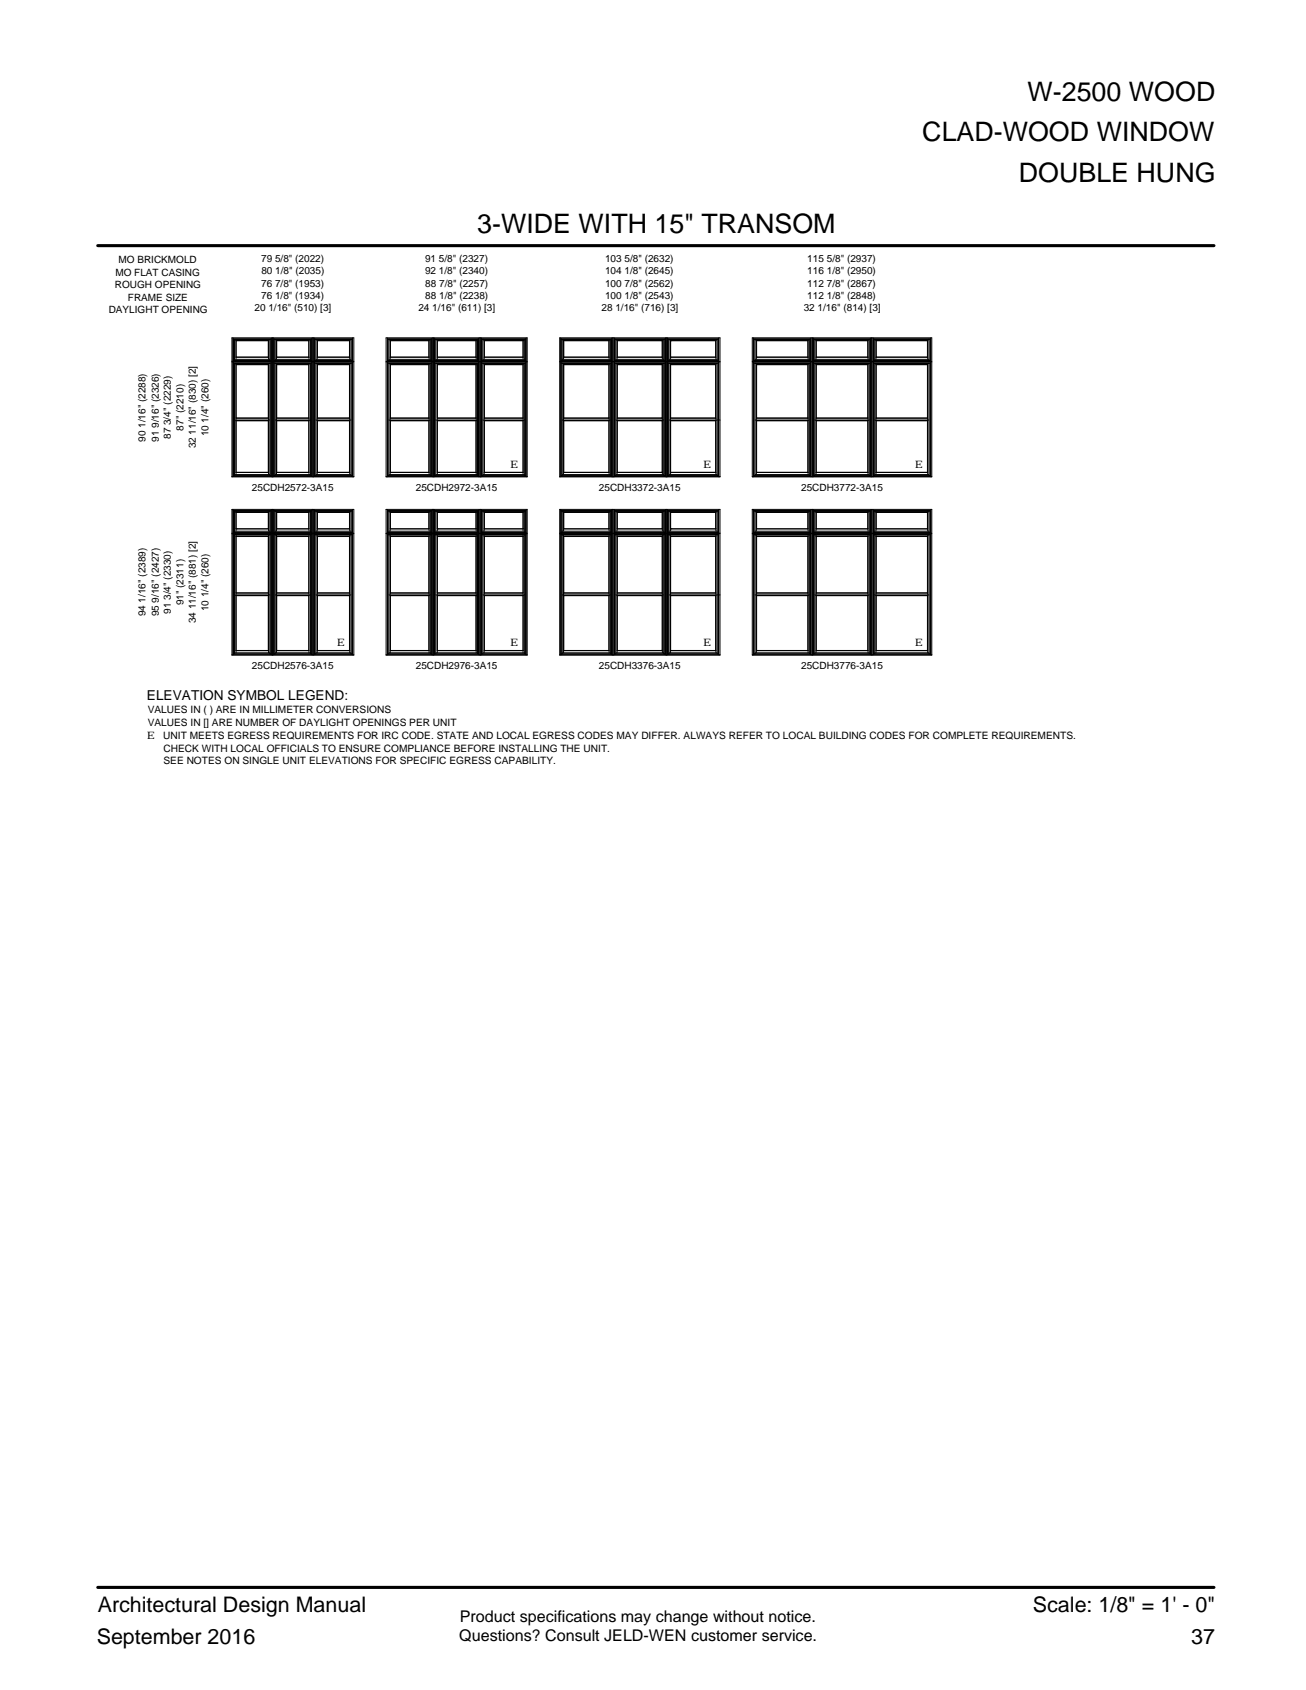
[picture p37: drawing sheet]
<svg xmlns="http://www.w3.org/2000/svg" width="216mm" height="279mm" viewBox="0 0 216 279" stroke-linecap="round" stroke-linejoin="round" font-family="sans-serif">
<defs><g id="words">
<g font-size="4.4">
<text x="169.9" y="16.7">W-2500 WOOD</text>
<text x="152.5" y="23.3">CLAD-WOOD WINDOW</text>
<text x="168.4" y="30.1">DOUBLE HUNG</text>
<text x="78.9" y="38.5">3-WIDE WITH 15&quot; TRANSOM</text>
</g>
<g font-size="3.5">
<text x="16.2" y="266.5">Architectural Design Manual</text>
<text x="170.8" y="266.5">Scale: 1/8&quot; = 1' - 0&quot;</text>
<text x="16" y="271.8">September 2016</text>
<text x="196.9" y="271.8">37</text>
</g>
<g font-size="2.7">
<text x="76" y="268.2">Product specifications may change without notice.</text>
<text x="75.9" y="271.4">Questions? Consult JELD-WEN customer service.</text>
</g>
<text font-size="2.3" x="24.3" y="115.8">ELEVATION SYMBOL LEGEND:</text>
<g font-size="1.7">
<text x="19" y="47.7">ROUGH OPENING</text>
<text x="19.1" y="45.6">MO FLAT CASING</text>
<text x="19.6" y="43.5">MO BRICKMOLD</text>
<text x="43.2" y="47.4">76 7/8&quot; (1953)</text>
<text x="43.2" y="43.4">79 5/8&quot; (2022)</text>
<text x="43.2" y="45.3">80 1/8&quot; (2035)</text>
<text x="70.3" y="45.3">92 1/8&quot; (2340)</text>
<text x="70.3" y="43.4">91 5/8&quot; (2327)</text>
<text x="70.3" y="47.4">88 7/8&quot; (2257)</text>
<text x="100" y="47.4">100 7/8&quot; (2562)</text>
<text x="100" y="45.3">104 1/8&quot; (2645)</text>
<text x="100" y="43.4">103 5/8&quot; (2632)</text>
<text x="133.5" y="47.4">112 7/8&quot; (2867)</text>
<text x="133.5" y="45.3">116 1/8&quot; (2950)</text>
<text x="133.5" y="43.4">115 5/8&quot; (2937)</text>
<text x="18" y="51.8">DAYLIGHT OPENING</text>
<text x="21.2" y="49.7">FRAME SIZE</text>
<text x="42.1" y="51.5">20 1/16&quot; (510) [3]</text>
<text x="43.2" y="49.4">76 1/8&quot; (1934)</text>
<text x="69.2" y="51.5">24 1/16&quot; (611) [3]</text>
<text x="70.3" y="49.4">88 1/8&quot; (2238)</text>
<text x="99.4" y="51.5">28 1/16&quot; (716) [3]</text>
<text x="100" y="49.4">100 1/8&quot; (2543)</text>
<text x="132.9" y="51.5">32 1/16&quot; (814) [3]</text>
<text x="133.5" y="49.4">112 1/8&quot; (2848)</text>
<text x="30.3" y="71.2" transform="rotate(-90 30.3 71.2)">87&quot; (2210)</text>
<text x="24.1" y="73" transform="rotate(-90 24.1 73)">90 1/16&quot; (2288)</text>
<text x="26.2" y="73" transform="rotate(-90 26.2 73)">91 9/16&quot; (2326)</text>
<text x="28.3" y="72.6" transform="rotate(-90 28.3 72.6)">87 3/4&quot; (2229)</text>
<text x="32.4" y="74.1" transform="rotate(-90 32.4 74.1)">32 11/16&quot; (830) [2]</text>
<text x="34.4" y="72.2" transform="rotate(-90 34.4 72.2)">10 1/4&quot; (260)</text>
<text x="84.4" y="77.4">E</text>
<text x="116.3" y="77.4">E</text>
<text x="151.3" y="77.4">E</text>
<text x="41.6" y="81.2">25CDH2572-3A15</text>
<text x="68.7" y="81.2">25CDH2972-3A15</text>
<text x="99" y="81.2">25CDH3372-3A15</text>
<text x="132.4" y="81.2">25CDH3772-3A15</text>
<text x="24.1" y="101.9" transform="rotate(-90 24.1 101.9)">94 1/16&quot; (2389)</text>
<text x="26.2" y="101.9" transform="rotate(-90 26.2 101.9)">95 9/16&quot; (2427)</text>
<text x="28.3" y="101.5" transform="rotate(-90 28.3 101.5)">91 3/4&quot; (2330)</text>
<text x="30.3" y="100.1" transform="rotate(-90 30.3 100.1)">91&quot; (2311)</text>
<text x="34.4" y="101.1" transform="rotate(-90 34.4 101.1)">10 1/4&quot; (260)</text>
<text x="32.4" y="103.1" transform="rotate(-90 32.4 103.1)">34 11/16&quot; (881) [2]</text>
<text x="55.7" y="106.8">E</text>
<text x="84.4" y="106.8">E</text>
<text x="116.3" y="106.8">E</text>
<text x="151.3" y="106.8">E</text>
<text x="41.6" y="110.7">25CDH2576-3A15</text>
<text x="68.7" y="110.7">25CDH2976-3A15</text>
<text x="99" y="110.7">25CDH3376-3A15</text>
<text x="132.4" y="110.7">25CDH3776-3A15</text>
<text x="24.4" y="117.9">VALUES IN ( ) ARE IN MILLIMETER CONVERSIONS</text>
<text x="24.4" y="120">VALUES IN [] ARE NUMBER OF DAYLIGHT OPENINGS PER UNIT</text>
<text x="24.3" y="122.2">E</text>
<text x="27" y="122.2">UNIT MEETS EGRESS REQUIREMENTS FOR IRC CODE. STATE AND LOCAL EGRESS CODES MAY DIFFER. ALWAYS REFER TO LOCAL BUILDING CODES FOR COMPLETE REQUIREMENTS.</text>
<text x="27" y="124.3">CHECK WITH LOCAL OFFICIALS TO ENSURE COMPLIANCE BEFORE INSTALLING THE UNIT.</text>
<text x="27" y="126.3">SEE NOTES ON SINGLE UNIT ELEVATIONS FOR SPECIFIC EGRESS CAPABILITY.</text>
</g>
</g></defs>
<g fill="none" stroke="#000" stroke-width=".17">
<path d="M38.3 55.9h20.2v22.9h-20.2zM38.3 59.7h20.2M38.3 59.8h20.2M38.5 55.9v3.8M38.5 59.8v19M38.5 56h6.4M38.6 56v3.7M38.6 59.8l-.1 19M38.6 56.1h6.2M38.6 59.6h6.2M38.6 56.1v3.5M38.8 56.1v3.5"/>
<path d="M38.8 56.2h5.8M38.8 59.4h5.8M39 56.3h.1M39 56.2v3.2M39 56.3h5.4M39 59h5.4M44.4 56.3v2.7M44.4 59l-5.4 .1M44.4 56.2v3.2M44.6 56.1v3.5M44.8 56.1v3.5M44.8 56v3.7"/>
<path d="M44.8 59.8l.1 19M44.9 55.9v3.8M44.9 59.8v19M45 55.9v3.8M45 59.8v19M45.1 55.9v3.8M45.1 59.8v19M45.2 55.9v3.8M45.2 59.8v19M45.2 56h6.4M45.3 56v3.7M45.3 59.8l-.1 19"/>
<path d="M45.3 56.1h6.2M45.3 59.6h6.2M45.3 56.1v3.5M45.5 56.1v3.5M45.5 56.2h5.8M45.5 59.4h5.8M45.7 56.2v3.2M45.7 56.3h5.4M45.7 56.3v2.7M45.7 59h5.3M51 56.3v2.7M51.1 56.2v3.2"/>
<path d="M51.3 56.1v3.5M51.5 56.1v3.5M51.5 56v3.7M51.5 59.8l.1 19M51.6 55.9v3.8M51.6 59.8v19M51.7 55.9v3.8M51.7 59.8v19M51.8 55.9v3.8M51.8 59.8v19M51.9 55.9v3.8M51.9 59.8v19"/>
<path d="M51.9 56h6.4M52 56v3.7M52 59.8l-.1 19M52 56.1h6.2M52 59.6h6.2M52.1 56.1v3.5M52.1 56.1h6.1M52.1 59.6h6.1M52.2 56.1v3.5M52.2 56.2h5.8M52.2 59.4h5.8M52.4 56.2v3.2"/>
<path d="M52.4 56.3h5.4M52.5 56.3v2.7M52.5 59h5.3M57.8 56.3v2.7M57.8 56.2v3.2M58 56.1v3.5M58.2 56.1v3.5M58.2 56v3.7M58.2 59.8l.1 19M58.3 55.9v3.8M58.3 59.8v19M63.8 55.9h23.4v22.9h-23.4z"/>
<path d="M63.8 59.7h23.4M63.8 59.8h23.4M64 56h7.4M64 55.9v3.8M64 59.8v19M64.1 56.1h7.3M64.1 59.6h7.3M64.1 56v3.7M64.1 59.8l-.1 19M64.1 56.1h7.2M64.1 59.6h7.2M64.1 56.1v3.5"/>
<path d="M64.3 56.2h6.8M64.3 59.4h6.8M64.3 56.1v3.5M64.5 56.3h6.4M64.5 56.2v3.2M64.5 59h6.4M64.5 56.3v2.7M70.9 56.3v2.7M70.9 56.2v3.2M71.1 56.1v3.5M71.3 56.1v3.5M71.4 56v3.7"/>
<path d="M71.4 59.8v19M71.4 55.9v3.8M71.6 55.9v3.8M71.6 59.8v19M71.7 55.9v3.8M71.7 59.8v19M71.8 56h7.4M71.8 55.9v3.8M71.8 59.8v19M71.8 56.1h7.3M71.8 59.6h7.3M71.8 56v3.7"/>
<path d="M71.9 56.1h7.2M71.9 59.6h7.2M71.9 56.1v3.5M72 56.2h6.9M72 59.4h6.9M72 56.1v3.5M72.3 56.3h.1M72.3 56.3h6.4M72.3 59h6.4M72.3 56.2v3.2M78.7 59l-6.4 .1M78.7 56.3v2.7"/>
<path d="M78.7 56.2v3.2M78.9 56.1v3.5M79.1 56.1v3.5M79.1 56v3.7M79.1 59.8l.1 19M79.2 55.9v3.8M79.2 59.8v19M79.4 55.9v3.8M79.4 59.8v19M79.6 56h7.4M79.6 55.9v3.8M79.6 59.8v19"/>
<path d="M79.6 56.1h7.3M79.6 59.6h7.3M79.6 56v3.7M79.7 56.1h7.2M79.7 59.6h7.2M79.7 56.1v3.5M79.8 56.2h6.9M79.8 59.4h6.9M79.8 56.1v3.5M80 56.3h6.5M80 56.2v3.2M80.1 59l6.4 .1"/>
<path d="M80.1 59h6.4M80.1 56.3v2.7M86.5 56.3h.1M86.5 56.2v3.2M86.7 56.1v3.5M86.9 56.1v3.5M86.9 56v3.7M86.9 59.8l.1 19M87 55.9v3.8M87 59.8v19M92.5 55.9h26.5v22.9h-26.5zM92.5 59.7h26.5"/>
<path d="M92.5 59.8h26.5M92.7 56h8.5M92.7 55.9v3.8M92.7 59.8v19M92.7 56.1h8.4M92.7 59.6h8.4M92.7 56v3.7M92.8 56.1h8.3M92.8 59.6h8.3M92.8 56.1v3.5M92.9 56.2h8M92.9 59.4h8"/>
<path d="M92.9 56.1v3.5M93.2 56.3h7.5M93.2 56.2v3.2M93.2 59h7.5M93.2 56.3v2.7M100.7 56.3v2.7M100.7 56.2v3.2M100.9 56.1v3.5M101.1 56.1v3.5M101.1 56v3.7M101.1 59.8l.1 19M101.2 55.9v3.8"/>
<path d="M101.2 59.8v19M101.3 55.9v3.8M101.3 59.8v19M101.4 55.9v3.8M101.4 59.8v19M101.5 56h8.5M101.5 55.9v3.8M101.5 59.8v19M101.6 56.1h8.4M101.6 59.6h8.4M101.6 56v3.7M101.6 59.8l-.1 19"/>
<path d="M101.6 56.1h8.3M101.6 59.6h8.3M101.6 56.1v3.5M101.8 56.2h7.9M101.8 59.4h7.9M101.8 56.1v3.5M102 56.3h7.5M102 56.2v3.2M102.1 59h7.4M102.1 56.3v2.7M109.5 56.3v2.7M109.5 56.2v3.2"/>
<path d="M109.7 56.1v3.5M109.9 56.1v3.5M110 56v3.7M110 59.8v19M110 55.9v3.8M110.1 55.9v3.8M110.1 59.8v19M110.2 55.9v3.8M110.2 59.8v19M110.3 56h8.5M110.3 55.9v3.8M110.3 59.8v19"/>
<path d="M110.4 56.1h8.4M110.4 59.6h8.4M110.4 56v3.7M110.4 59.8l-.1 19M110.5 56.1h8.2M110.5 59.6h8.2M110.5 56.1v3.5M110.6 56.2h8M110.6 59.4h8M110.6 56.1v3.5M110.9 56.3h.1M110.9 56.3h7.4"/>
<path d="M110.9 59h7.4M110.9 56.2v3.2M118.3 59l-7.4 .1M118.3 56.3v2.7M118.3 56.2v3.2M118.6 56.1v3.5M118.7 56.1v3.5M118.8 56v3.7M118.8 59.8v19M118.8 55.9v3.8M124.4 55.9h29.6v22.9h-29.6zM124.4 59.7h29.6"/>
<path d="M124.4 59.8h29.6M124.5 56h9.6M124.5 55.9v3.8M124.5 59.8v19M124.6 56.1h9.4M124.6 59.6h9.4M124.6 56v3.7M124.6 59.8l-.1 19M124.7 56.1h9.3M124.7 59.6h9.3M124.7 56.1v3.5M124.8 56.2h9"/>
<path d="M124.8 59.4h9M124.8 56.1v3.5M125 56.3h8.6M125 56.2v3.2M125.1 59h8.4M125.1 56.3v2.7M133.5 56.3v2.7M133.6 56.2v3.2M133.8 56.1v3.5M134 56.1v3.5M134 56v3.7M134 59.8l.1 19"/>
<path d="M134.1 55.9v3.8M134.1 59.8v19M134.2 55.9v3.8M134.2 59.8v19M134.3 55.9v3.8M134.3 59.8v19M134.4 56h9.6M134.4 55.9v3.8M134.4 59.8v19M134.5 56.1h9.4M134.5 59.6h9.4M134.5 56v3.7"/>
<path d="M134.5 59.8l-.1 19M134.5 56.1v3.5M134.7 56.2h9M134.7 59.4h9M134.7 56.1v3.5M134.9 56.3h8.6M134.9 56.2v3.2M134.9 59h8.6M134.9 56.3v2.7M143.5 56.3v2.7M143.5 56.2v3.2M143.7 56.1v3.5"/>
<path d="M143.9 56.1v3.5M143.9 56v3.7M143.9 59.8l.1 19M144 55.9v3.8M144 59.8v19M144.1 55.9v3.8M144.1 59.8v19M144.2 55.9v3.8M144.2 59.8v19M144.3 56h9.6M144.3 55.9v3.8M144.3 59.8v19"/>
<path d="M144.4 56.1h9.4M144.4 59.6h9.4M144.4 56v3.7M144.4 59.8l-.1 19M144.4 56.1h9.3M144.4 59.6h9.3M144.4 56.1v3.5M144.6 56.2h9M144.6 59.4h9M144.6 56.1v3.5M144.8 56.3h8.6M144.8 56.2v3.2"/>
<path d="M144.9 59h8.4M144.9 56.3v2.7M153.3 56.3v2.7M153.4 56.2v3.2M153.6 56.1v3.5M153.7 56.1v3.5M153.8 56v3.7M153.8 59.8l.1 19M153.9 55.9v3.8M153.9 59.8v19M38.3 78.8h6.7M38.6 60h6.2"/>
<path d="M38.6 78.7h6.2M38.6 60v18.7M38.6 78.6h6.2M38.8 60v18.6M38.8 60.1h5.8M38.8 78.5h5.8M38.8 69.4h5.8M39 60.1v18.4M39 60.3h5.4M39 78.1h5.4M39 69.1h5.4M39 69.5l5.4 .1"/>
<path d="M39 69.6h5.4M44.4 60.3v8.8M44.4 69.6v8.5M44.4 78.1h-5.4M44.4 69.1h-5.4M44.4 60.1v18.4M44.6 60v18.6M44.8 60v18.7M45.1 78.8h6.6M45.3 60h6.2M45.3 78.7h6.2M45.3 60v18.7"/>
<path d="M45.3 78.6h6.2M45.5 60v18.6M45.5 60.1h5.8M45.5 78.5h5.8M45.5 69.4h5.8M45.7 60.1v18.4M45.7 60.3v8.8M45.7 69.6v8.5M45.7 60.3h5.3M45.7 78.1h5.3M45.7 69.1h5.3M45.7 69.6h5.3"/>
<path d="M51 60.3v8.8M51 69.6v8.5M51.1 60.1v18.4M51.3 60v18.6M51.5 60v18.7M51.8 78.8h6.7M52 60h6.2M52 78.7h6.2M52.1 60v18.7M52.1 60h6.1M52.1 78.6h6.1M52.2 60v18.6"/>
<path d="M52.2 60.1h5.8M52.2 78.5h5.8M52.2 69.4h5.8M52.4 60.1v18.4M52.5 60.3v8.8M52.5 69.6v8.5M52.5 60.3h5.3M52.5 78.1h5.3M52.5 69.1h5.3M52.5 69.6h5.3M57.8 60.3v8.8M57.8 69.6v8.5"/>
<path d="M57.8 60.1v18.4M58 60v18.6M58.2 60v18.7M63.8 78.8h7.8M64.1 60h7.3M64.1 78.7h7.3M64.1 60h7.2M64.1 78.6h7.2M64.1 60v18.7M64.3 60.1h6.8M64.3 78.5h6.8M64.3 69.4h6.8"/>
<path d="M64.3 60v18.6M64.5 60.1v18.4M64.5 60.3h6.4M64.5 78.1h6.4M64.5 69.1h6.4M64.5 69.6h6.4M64.5 60.3v8.8M64.5 69.6v8.5M70.9 60.3v8.8M70.9 69.6v8.5M70.9 60.1v18.4M71.1 60v18.6"/>
<path d="M71.3 60v18.7M71.7 78.8h7.7M71.8 60h7.3M71.8 78.7h7.3M71.9 60h7.2M71.9 78.6h7.2M71.9 60v18.7M72 60.1h6.9M72 78.5h6.9M72 69.4h6.9M72 60v18.6M72.3 60.3h6.4"/>
<path d="M72.3 60.1v18.4M72.3 78.1h6.4M72.3 69.1h6.4M72.3 69.5l6.4 .1M72.3 69.6h6.4M78.7 78.1h-6.4M78.7 69.1h-6.4M78.7 60.3v8.8M78.7 69.6v8.5M78.7 60.1v18.4M78.9 60v18.6M79.1 60v18.7"/>
<path d="M79.4 78.8h7.8M79.6 60h7.3M79.6 78.7h7.3M79.7 60h7.2M79.7 78.6h7.2M79.7 60v18.7M79.8 60.1h6.9M79.8 78.5h6.9M79.8 69.4h6.9M79.8 60v18.6M80 60.1v18.4M80.1 60.3h6.4"/>
<path d="M80.1 78.1h6.4M80.1 69.1h6.4M80.1 69.6h6.4M80.1 60.3v8.8M80.1 69.6v8.5M86.5 60.3h-6.4M86.5 60.1v18.4M86.5 69.5l-6.4 .1M86.7 60v18.6M86.9 60v18.7M92.5 78.8h8.8M92.7 60h8.4"/>
<path d="M92.7 78.7h8.4M92.8 60h8.3M92.8 78.6h8.3M92.8 60v18.7M92.9 60.1h8M92.9 78.5h8M92.9 69.4h8M92.9 60v18.6M93.2 60.1v18.4M93.2 60.3h7.5M93.2 78.1h7.5M93.2 69.1h7.5"/>
<path d="M93.2 69.6h7.5M93.2 60.3v8.8M93.2 69.6v8.5M100.7 60.3v8.8M100.7 69.6v8.5M100.7 60.1v18.4M100.9 60v18.6M101.1 60v18.7M101.4 78.8h8.7M101.6 60h8.4M101.6 78.7h8.4M101.6 60h8.3"/>
<path d="M101.6 78.6h8.3M101.6 60v18.7M101.8 60.1h7.9M101.8 78.5h7.9M101.8 69.4h7.9M101.8 60v18.6M102 60.1v18.4M102.1 60.3h7.4M102.1 78.1h7.4M102.1 69.1h7.4M102.1 69.6h7.4M102.1 60.3v8.8"/>
<path d="M102.1 69.6v8.5M109.5 60.3v8.8M109.5 69.6v8.5M109.5 60.1v18.4M109.7 60v18.6M109.9 60v18.7M110.2 78.8h8.8M110.4 60h8.4M110.4 78.7h8.4M110.5 60h8.2M110.5 78.6h8.2M110.5 60v18.7"/>
<path d="M110.6 60.1h8M110.6 78.5h8M110.6 69.4h8.4M110.6 60v18.6M110.9 60.3h7.4M110.9 60.1v18.4M110.9 78.1h7.4M110.9 69.1h7.4M110.9 69.5l7.4 .1M110.9 69.6h7.4M118.3 78.1h-7.4M118.3 69.1h-7.4"/>
<path d="M118.3 60.3v8.8M118.3 69.6v8.5M118.3 60.1v18.4M118.6 60v18.6M118.7 60v18.7M124.4 78.8h9.8M124.5 60h9.5M124.6 78.7h9.4M124.7 60h9.3M124.7 78.6h9.3M124.7 60v18.7M124.8 60.1h9"/>
<path d="M124.8 78.5h9M124.8 69.4h9M124.8 60v18.6M125 60.1v18.4M125.1 60.3h8.4M125.1 78.1h8.4M125.1 69.1h8.4M125.1 69.6h8.4M125.1 60.3v8.8M125.1 69.6v8.5M133.5 60.3v8.8M133.5 69.6v8.5"/>
<path d="M133.6 60.1v18.4M133.8 60v18.6M134 60v18.7M134.3 78.8h9.8M134.5 60h9.4M134.5 78.7h9.4M134.5 78.6h9.4M134.5 60v18.7M134.7 60.1h9M134.7 78.5h9M134.7 69.4h9M134.7 60v18.6"/>
<path d="M134.9 60.1v18.4M134.9 60.3h8.6M134.9 78.1h8.6M134.9 69.6h8.6M134.9 69.1h8.6M134.9 60.3v8.8M134.9 69.6v8.5M143.5 60.3v8.8M143.5 69.6v8.5M143.5 60.1v18.4M143.7 60v18.6M143.9 60v18.7"/>
<path d="M144.2 78.8h9.8M144.4 60h9.4M144.4 78.7h9.4M144.4 60h9.3M144.4 78.6h9.3M144.4 60v18.7M144.6 60.1h9M144.6 78.5h9M144.6 69.4h9M144.6 60v18.6M144.8 60.1v18.4M144.9 60.3h8.4"/>
<path d="M144.9 78.1h8.4M144.9 69.6h8.4M144.9 69.1h8.4M144.9 60.3v8.8M144.9 69.6v8.5M153.3 60.3v8.8M153.3 69.6v8.5M153.4 60.1v18.4M153.6 60v18.6M153.7 60v18.7M38.3 84.2h20.2v24.1h-20.2zM38.3 88.2h20.2"/>
<path d="M38.5 84.2v4M38.5 88.2v20.1M38.5 84.4h6.4M38.6 84.4v3.8M38.6 88.2v20M38.6 84.4h6.2M38.6 88h6.2M38.6 88.4h6.2M38.6 88.4v19.8h-.1M38.6 84.4v3.6M38.6 84.5h6.2M38.8 84.5v3.5"/>
<path d="M38.8 88.4v19.7M38.8 84.6h5.8M38.8 87.8h5.8M38.8 88.4h5.8M38.8 98.4h5.8M39 87.4h.1M39 84.6v3.2M39 88.4v19.5M39 84.7h5.4M39 87.4h5.4M39 88.7h5.4M39 98h5.4"/>
<path d="M39 98.4l5.4 .1M39 98.5h5.4M44.4 84.7v2.7M44.4 88.7v9.3M44.4 98.5v9M44.4 98l-5.4 .1M44.4 84.6v3.2M44.4 88.4v19.5M44.6 84.5v3.5M44.6 88.4v19.7M44.8 88.4v19.8h.1M44.8 84.4v3.6"/>
<path d="M44.8 84.4v3.8M44.8 88.2v20M44.9 84.2v4M44.9 88.2v20.1M45 84.2v4M45 88.2v20.1M45.1 84.2v4M45.1 88.2v20.1M45.2 84.2v4M45.2 88.2v20.1M45.2 84.4h6.4M45.3 84.4v3.8"/>
<path d="M45.3 88.2v20M45.3 84.4h6.2M45.3 88h6.2M45.3 88.4h6.2M45.3 88.4v19.8h-.1M45.3 84.4v3.6M45.3 84.5h6.2M45.5 84.5v3.5M45.5 88.4v19.7M45.5 84.6h5.8M45.5 87.8h5.8M45.5 88.4h5.8"/>
<path d="M45.5 98.4h5.8M45.7 84.6v3.2M45.7 88.4v19.5M45.7 87.4h5.4M45.7 84.7v2.7M45.7 88.7v9.3M45.7 98.5v9M45.7 84.7h5.3M45.7 88.7h5.3M45.7 98h5.3M45.7 98.5h5.3M51 84.7v2.7"/>
<path d="M51 88.7v9.3M51 98.5v9M51.1 84.6v3.2M51.1 88.4v19.5M51.3 84.5v3.5M51.3 88.4v19.7M51.5 88.4v19.8h.1M51.5 84.4v3.6M51.5 84.4v3.8M51.5 88.2v20M51.6 84.2v4M51.6 88.2v20.1"/>
<path d="M51.7 84.2v4M51.7 88.2v20.1M51.8 84.2v4M51.8 88.2v20.1M51.9 84.2v4M51.9 88.2v20.1M51.9 84.4h6.4M52 84.4v3.8M52 88.2v20M52 84.4h6.2M52 88h6.2M52 88.4h6.2"/>
<path d="M52.1 88.4v19.8h-.2M52.1 84.4v3.6M52.1 84.5h6.1M52.1 88h6.1M52.1 88.4h6.1M52.2 84.5v3.5M52.2 88.4v19.7M52.2 84.6h5.8M52.2 87.8h5.8M52.2 88.4h5.8M52.2 98.4h5.8M52.4 84.6v3.2"/>
<path d="M52.4 88.4v19.5M52.4 87.4h5.4M52.5 84.7v2.7M52.5 88.7v9.3M52.5 98.5v9M52.5 84.7h5.3M52.5 88.7h5.3M52.5 98h5.3M52.5 98.5h5.3M57.8 84.7v2.7M57.8 88.7v9.3M57.8 98.5v9"/>
<path d="M57.8 84.6v3.2M57.8 88.4v19.5M58 84.5v3.5M58 88.4v19.7M58.2 88.4v19.8h.1M58.2 84.4v3.6M58.2 84.4v3.8M58.2 88.2v20M58.3 84.2v4M58.3 88.2v20.1M63.8 84.2h23.4v24.1h-23.4zM63.8 88.2h23.4"/>
<path d="M64 84.4h7.4M64 84.2v4M64 88.2v20.1M64.1 84.4h7.3M64.1 88h7.3M64.1 88.4h7.3M64.1 84.4v3.8M64.1 88.2v20M64.1 88.4v19.8h-.1M64.1 84.5h7.2M64.1 88h7.2M64.1 88.4h7.2"/>
<path d="M64.1 84.4v3.6M64.3 84.6h6.8M64.3 87.8h6.8M64.3 88.4h6.8M64.3 98.4h6.8M64.3 84.5v3.5M64.3 88.4v19.7M64.5 87.4h6.4M64.5 84.6v3.2M64.5 88.4v19.5M64.5 84.7h6.4M64.5 88.7h6.4"/>
<path d="M64.5 98h6.4M64.5 98.5h6.4M64.5 84.7v2.7M64.5 88.7v9.3M64.5 98.5v9M70.9 84.7v2.7M70.9 88.7v9.3M70.9 98.5v9M70.9 84.6v3.2M70.9 88.4v19.5M71.1 84.5v3.5M71.1 88.4v19.7"/>
<path d="M71.3 88.4v19.8h.1M71.3 84.4v3.6M71.4 84.4v3.8M71.4 88.2v20M71.4 84.2v4M71.4 88.2v20.1M71.6 84.2v4M71.6 88.2v20.1M71.7 84.2v4M71.7 88.2v20.1M71.8 84.4h7.4M71.8 84.2v4"/>
<path d="M71.8 88.2v20.1M71.8 84.4h7.3M71.8 88h7.3M71.8 88.4h7.3M71.8 84.4v3.8M71.8 88.2v20M71.9 88.4v19.8h-.1M71.9 84.5h7.2M71.9 88h7.2M71.9 88.4h7.2M71.9 84.4v3.6M72 84.6h6.9"/>
<path d="M72 87.8h6.9M72 88.4h6.9M72 98.4h6.9M72 84.5v3.5M72 88.4v19.7M72.3 87.4h.1M72.3 84.6v3.2M72.3 88.4v19.5M72.3 84.7h6.4M72.3 87.4h6.4M72.3 88.7h6.4M72.3 98h6.4"/>
<path d="M72.3 98.4l6.4 .1M72.3 98.5h6.4M78.7 98l-6.4 .1M78.7 84.7v2.7M78.7 88.7v9.3M78.7 98.5v9M78.7 84.6v3.2M78.7 88.4v19.5M78.9 84.5v3.5M78.9 88.4v19.7M79.1 88.4v19.8h.1M79.1 84.4v3.6"/>
<path d="M79.1 84.4v3.8M79.1 88.2v20M79.2 84.2v4M79.2 88.2v20.1M79.4 84.2v4M79.4 88.2v20.1M79.6 84.4h7.4M79.6 84.2v4M79.6 88.2v20.1M79.6 84.4h7.3M79.6 88h7.3M79.6 88.4h7.3"/>
<path d="M79.6 84.4v3.8M79.6 88.2v20M79.7 88.4v19.8h-.1M79.7 84.5h7.2M79.7 88h7.2M79.7 88.4h7.2M79.7 84.4v3.6M79.8 84.6h6.9M79.8 87.8h6.9M79.8 88.4h6.9M79.8 98.4h6.9M79.8 84.5v3.5"/>
<path d="M79.8 88.4v19.7M80 87.4h6.5M80 84.6v3.2M80 88.4v19.5M80.1 84.7h6.4M80.1 88.7h6.4M80.1 98l6.4 .1M80.1 98h6.4M80.1 98.5h6.4M80.1 84.7v2.7M80.1 88.7v9.3M80.1 98.5v9"/>
<path d="M86.5 87.4h.1M86.5 84.6v3.2M86.5 88.4v19.5M86.5 84.7h-6.4M86.5 88.7h-6.4M86.5 98.4l-6.4 .1M86.7 84.5v3.5M86.7 88.4v19.7M86.9 88.4v19.8h.1M86.9 84.4v3.6M86.9 84.4v3.8M86.9 88.2v20"/>
<path d="M87 84.2v4M87 88.2v20.1M92.5 84.2h26.5v24.1h-26.5zM92.5 88.2h26.5M92.7 84.4h8.5M92.7 88.4h8.4M92.7 84.2v4M92.7 88.2v20.1M92.7 84.4h8.4M92.7 88h8.4M92.7 84.4v3.8M92.7 88.2v20"/>
<path d="M92.8 88.4v19.8h-.1M92.8 84.5h8.3M92.8 88h8.3M92.8 88.4h8.3M92.8 84.4v3.6M92.9 84.6h8M92.9 87.8h8M92.9 88.4h8M92.9 98.4h8M92.9 84.5v3.5M92.9 88.4v19.7M93.2 87.4h7.5"/>
<path d="M93.2 84.6v3.2M93.2 88.4v19.5M93.2 84.7h7.5M93.2 88.7h7.5M93.2 98h7.5M93.2 98.5h7.5M93.2 84.7v2.7M93.2 88.7v9.3M93.2 98.5v9M100.7 84.7v2.7M100.7 88.7v9.3M100.7 98.5v9"/>
<path d="M100.7 84.6v3.2M100.7 88.4v19.5M100.9 84.5v3.5M100.9 88.4v19.7M101.1 88.4v19.8h.1M101.1 84.4v3.6M101.1 84.4v3.8M101.1 88.2v20M101.2 84.2v4M101.2 88.2v20.1M101.3 84.2v4M101.3 88.2v20.1"/>
<path d="M101.4 84.2v4M101.4 88.2v20.1M101.5 84.4h8.5M101.5 84.2v4M101.5 88.2v20.1M101.6 84.4h8.4M101.6 88h8.4M101.6 88.4h8.4M101.6 84.4v3.8M101.6 88.2v20M101.6 88.4v19.8h-.1M101.6 84.5h8.3"/>
<path d="M101.6 88h8.3M101.6 88.4h8.3M101.6 84.4v3.6M101.8 84.6h7.9M101.8 87.8h7.9M101.8 88.4h7.9M101.8 98.4h7.9M101.8 84.5v3.5M101.8 88.4v19.7M102 87.4h7.5M102 84.6v3.2M102 88.4v19.5"/>
<path d="M102.1 84.7h7.4M102.1 88.7h7.4M102.1 98h7.4M102.1 98.5h7.4M102.1 84.7v2.7M102.1 88.7v9.3M102.1 98.5v9M109.5 84.7v2.7M109.5 88.7v9.3M109.5 98.5v9M109.5 84.6v3.2M109.5 88.4v19.5"/>
<path d="M109.7 84.5v3.5M109.7 88.4v19.7M109.9 88.4v19.8h.1M109.9 84.4v3.6M110 84.4v3.8M110 88.2v20M110 84.2v4M110 88.2v20.1M110.1 84.2v4M110.1 88.2v20.1M110.2 84.2v4M110.2 88.2v20.1"/>
<path d="M110.3 84.4h8.5M110.3 84.2v4M110.3 88.2v20.1M110.4 84.4h8.4M110.4 88h8.4M110.4 88.4h8.4M110.4 84.4v3.8M110.4 88.2v20M110.5 88.4v19.8h-.2M110.5 84.5h8.2M110.5 88h8.2M110.5 88.4h8.2"/>
<path d="M110.5 84.4v3.6M110.6 84.6h8M110.6 87.8h8M110.6 88.4h8M110.6 98.4h8.4M110.6 84.5v3.5M110.6 88.4v19.7M110.9 87.4h.1M110.9 84.6v3.2M110.9 88.4v19.5M110.9 84.7h7.4M110.9 87.4h7.4"/>
<path d="M110.9 88.7h7.4M110.9 98h7.4M110.9 98.4l7.4 .1M110.9 98.5h7.4M118.3 98l-7.4 .1M118.3 84.7v2.7M118.3 88.7v9.3M118.3 98.5v9M118.3 84.6v3.2M118.3 88.4v19.5M118.6 84.5v3.5M118.6 88.4v19.7"/>
<path d="M118.7 88.4v19.8h.1M118.7 84.4v3.6M118.8 84.4v3.8M118.8 88.2v20M118.8 84.2v4M118.8 88.2v20.1M124.4 84.2h29.6v24.1h-29.6zM124.4 88.2h29.6M124.5 84.4h9.6M124.5 88.4h9.5M124.5 84.2v4M124.5 88.2v20.1"/>
<path d="M124.6 84.4h9.4M124.6 88h9.4M124.6 84.4v3.8M124.6 88.2v20M124.7 88.4v19.8h-.2M124.7 84.5h9.3M124.7 88h9.3M124.7 88.4h9.3M124.7 84.4v3.6M124.8 84.6h9M124.8 87.8h9M124.8 88.4h9"/>
<path d="M124.8 98.4h9M124.8 84.5v3.5M124.8 88.4v19.7M125 87.4h8.6M125 84.6v3.2M125 88.4v19.5M125.1 84.7h8.4M125.1 88.7h8.4M125.1 98h8.4M125.1 98.5h8.4M125.1 84.7v2.7M125.1 88.7v9.3"/>
<path d="M125.1 98.5v9M133.5 84.7v2.7M133.5 88.7v9.3M133.5 98.5v9M133.6 84.6v3.2M133.6 88.4v19.5M133.8 84.5v3.5M133.8 88.4v19.7M134 88.4v19.8h.1M134 84.4v3.6M134 84.4v3.8M134 88.2v20"/>
<path d="M134.1 84.2v4M134.1 88.2v20.1M134.2 84.2v4M134.2 88.2v20.1M134.3 84.2v4M134.3 88.2v20.1M134.4 84.4h9.6M134.4 84.2v4M134.4 88.2v20.1M134.5 84.4h9.4M134.5 88h9.4M134.5 88.4h9.4"/>
<path d="M134.5 84.4v3.8M134.5 88.2v20M134.5 88.4v19.8h-.1M134.5 84.5h9.4M134.5 84.4v3.6M134.7 84.6h9M134.7 87.8h9M134.7 88.4h9M134.7 98.4h9M134.7 84.5v3.5M134.7 88.4v19.7M134.9 87.4h8.6"/>
<path d="M134.9 84.6v3.2M134.9 88.4v19.5M134.9 84.7h8.6M134.9 88.7h8.6M134.9 98h8.6M134.9 98.5h8.6M134.9 84.7v2.7M134.9 88.7v9.3M134.9 98.5v9M143.5 84.7v2.7M143.5 88.7v9.3M143.5 98.5v9"/>
<path d="M143.5 84.6v3.2M143.5 88.4v19.5M143.7 84.5v3.5M143.7 88.4v19.7M143.9 88.4v19.8h.1M143.9 84.4v3.6M143.9 84.4v3.8M143.9 88.2v20M144 84.2v4M144 88.2v20.1M144.1 84.2v4M144.1 88.2v20.1"/>
<path d="M144.2 84.2v4M144.2 88.2v20.1M144.3 84.4h9.6M144.3 84.2v4M144.3 88.2v20.1M144.4 84.4h9.4M144.4 88h9.4M144.4 88.4h9.4M144.4 84.4v3.8M144.4 88.2v20M144.4 88.4v19.8h-.1M144.4 84.5h9.3"/>
<path d="M144.4 88h9.3M144.4 88.4h9.3M144.4 84.4v3.6M144.6 84.6h9M144.6 87.8h9M144.6 88.4h9M144.6 98.4h9M144.6 84.5v3.5M144.6 88.4v19.7M144.8 87.4h8.6M144.8 84.6v3.2M144.8 88.4v19.5"/>
<path d="M144.9 84.7h8.4M144.9 88.7h8.4M144.9 98h8.4M144.9 98.5h8.4M144.9 84.7v2.7M144.9 88.7v9.3M144.9 98.5v9M153.3 84.7v2.7M153.3 88.7v9.3M153.3 98.5v9M153.4 84.6v3.2M153.4 88.4v19.5"/>
<path d="M153.6 84.5v3.5M153.6 88.4v19.7M153.7 88.4v19.8h.2M153.7 84.4v3.6M153.8 84.4v3.8M153.8 88.2v20M153.9 84.2v4M153.9 88.2v20.1M38.3 108.3h6.7M38.6 108.1h6.2M38.8 107.9h5.8M39 107.5h5.4"/>
<path d="M44.4 107.5l-5.4 .1M45.1 108.3h6.6M45.3 108.1h6.2M45.5 107.9h5.8M45.7 107.5h5.3M51.8 108.3h6.7M52.1 108.1h6.1M52.2 107.9h5.8M52.5 107.5h5.3M63.8 108.3h7.8M64.1 108.1h7.2M64.3 107.9h6.8"/>
<path d="M64.5 107.5h6.4M71.7 108.3h7.7M71.9 108.1h7.2M72 107.9h6.9M72.3 107.5h6.4M78.7 107.5l-6.4 .1M79.4 108.3h7.8M79.7 108.1h7.2M79.8 107.9h6.9M80.1 107.5l6.4 .1M80.1 107.5h6.4M92.5 108.3h8.8"/>
<path d="M92.8 108.1h8.3M92.9 107.9h8M93.2 107.5h7.5M101.4 108.3h8.7M101.6 108.1h8.3M101.8 107.9h7.9M102.1 107.5h7.4M110.2 108.3h8.8M110.5 108.1h8.2M110.6 107.9h8M110.9 107.5h7.4M118.3 107.5l-7.4 .1"/>
<path d="M124.4 108.3h9.8M124.7 108.1h9.3M124.8 107.9h9M125.1 107.5h8.4M134.3 108.3h9.8M134.5 108.1h9.4M134.7 107.9h9M134.9 107.5h8.6M144.2 108.3h9.8M144.4 108.1h9.3M144.6 107.9h9M144.9 107.5h8.4"/>
</g>
<path d="M16.2 40.6h184.5M16.2 262.4h184.5" fill="none" stroke="#000" stroke-width=".51"/>
<use href="#words"/>
</svg>
